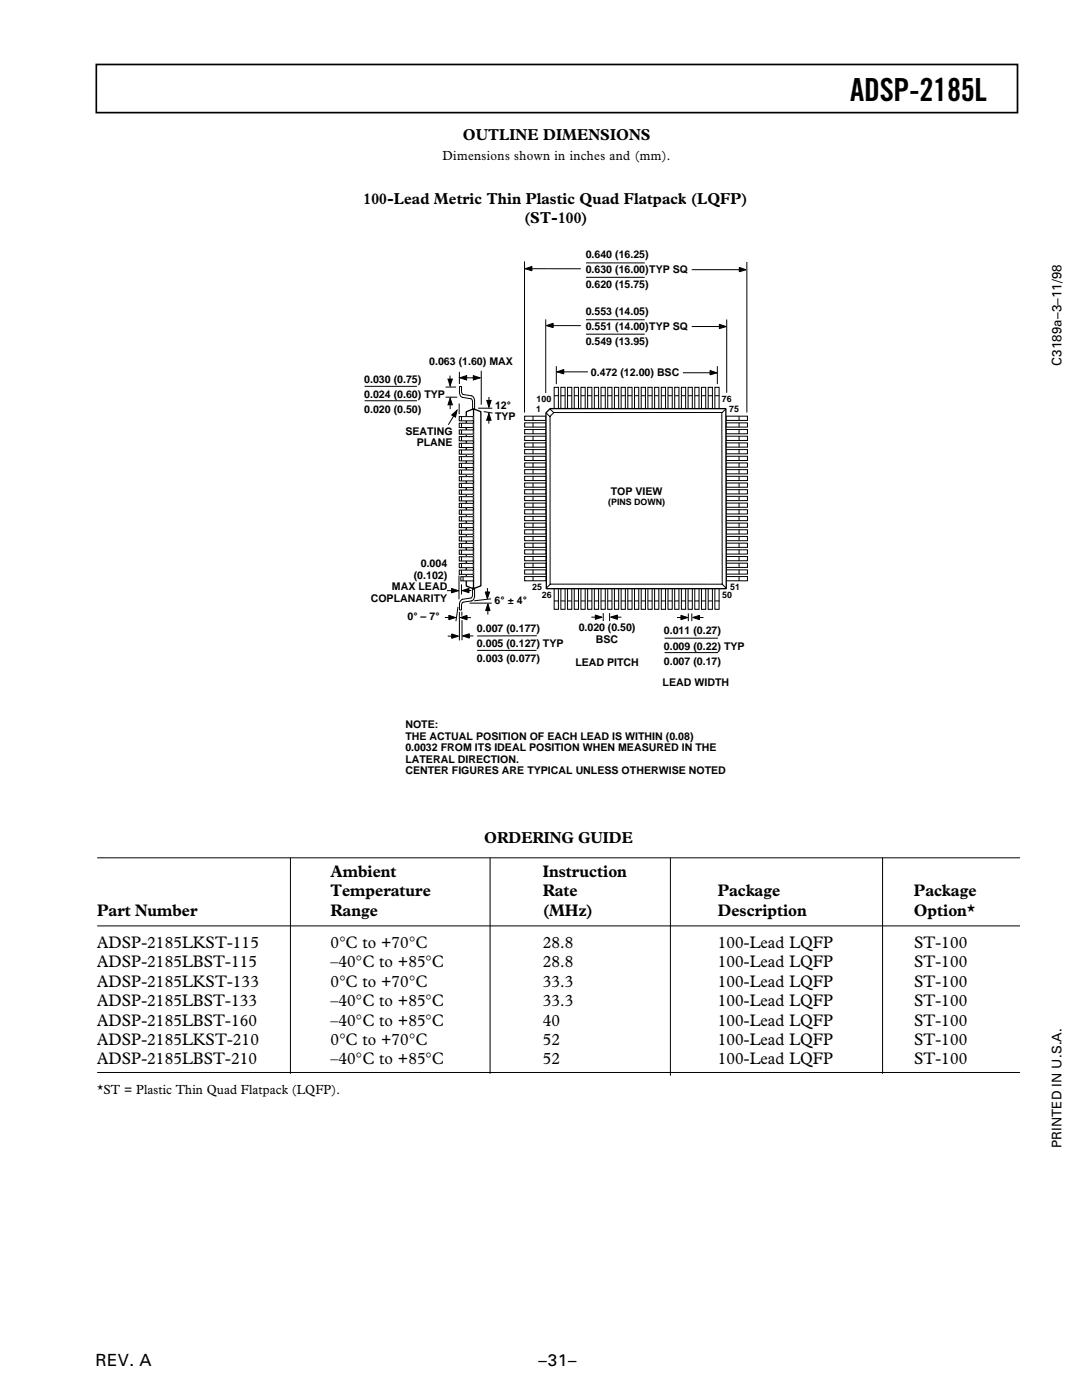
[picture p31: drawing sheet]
<svg xmlns="http://www.w3.org/2000/svg" width="216mm" height="279mm" viewBox="0 0 216 279" stroke-linecap="round" stroke-linejoin="round" font-family="sans-serif">
<defs><g id="words">
<text font-size="6.3" x="169.7" y="20.1">ADSP-2185L</text>
<g font-size="3.4">
<text x="66" y="175">Ambient</text>
<text x="66" y="178.9">Temperature</text>
<text x="108.3" y="178.9">Rate</text>
<text x="108.3" y="175">Instruction</text>
<text x="143.2" y="178.9">Package</text>
<text x="182.4" y="178.9">Package</text>
<text x="19.4" y="182.8">Part Number</text>
<text x="65.9" y="182.8">Range</text>
<text x="108.3" y="182.8">(MHz)</text>
<text x="143.2" y="182.8">Description</text>
<text x="182.4" y="182.8">Option*</text>
<text x="19.4" y="189.1">ADSP-2185LKST-115</text>
<text x="66" y="189.1">0°C to +70°C</text>
<text x="108.3" y="189.1">28.8</text>
<text x="143.2" y="189.1">100-Lead LQFP</text>
<text x="182.4" y="189.1">ST-100</text>
<text x="19.4" y="193">ADSP-2185LBST-115</text>
<text x="19.4" y="196.9">ADSP-2185LKST-133</text>
<text x="65.9" y="193">–40°C to +85°C</text>
<text x="66" y="196.9">0°C to +70°C</text>
<text x="108.3" y="196.9">33.3</text>
<text x="108.3" y="193">28.8</text>
<text x="143.2" y="196.9">100-Lead LQFP</text>
<text x="143.2" y="193">100-Lead LQFP</text>
<text x="182.4" y="196.9">ST-100</text>
<text x="182.4" y="193">ST-100</text>
<text x="19.4" y="200.8">ADSP-2185LBST-133</text>
<text x="65.9" y="200.8">–40°C to +85°C</text>
<text x="108.3" y="200.8">33.3</text>
<text x="143.2" y="200.8">100-Lead LQFP</text>
<text x="182.4" y="200.8">ST-100</text>
<text x="19.4" y="204.7">ADSP-2185LBST-160</text>
<text x="19.4" y="208.6">ADSP-2185LKST-210</text>
<text x="65.9" y="204.7">–40°C to +85°C</text>
<text x="66" y="208.6">0°C to +70°C</text>
<text x="108.3" y="208.6">52</text>
<text x="108.3" y="204.7">40</text>
<text x="143.2" y="208.6">100-Lead LQFP</text>
<text x="143.2" y="204.7">100-Lead LQFP</text>
<text x="182.4" y="208.6">ST-100</text>
<text x="182.4" y="204.7">ST-100</text>
<text x="19.4" y="212.4">ADSP-2185LBST-210</text>
<text x="65.9" y="212.4">–40°C to +85°C</text>
<text x="108.3" y="212.4">52</text>
<text x="143.2" y="212.4">100-Lead LQFP</text>
<text x="182.4" y="212.4">ST-100</text>
<text x="19.1" y="272.6">REV. A</text>
<text x="107.4" y="272.7">–31–</text>
</g>
<g font-size="3.2">
<text x="92.3" y="28">OUTLINE DIMENSIONS</text>
<text x="72.6" y="40.7">100-Lead Metric Thin Plastic Quad Flatpack (LQFP)</text>
<text x="104.6" y="44.6">(ST-100)</text>
<text x="96.6" y="168.1">ORDERING GUIDE</text>
</g>
<g font-size="2.6">
<text x="88.3" y="31.9">Dimensions shown in inches and (mm).</text>
<text x="211.8" y="73" transform="rotate(-90 211.8 73)">C3189a–3–11/98</text>
<text x="19.4" y="218.4">*ST = Plastic Thin Quad Flatpack (LQFP).</text>
<text x="211.8" y="229.2" transform="rotate(-90 211.8 229.2)">PRINTED IN U.S.A.</text>
</g>
<g font-size="2.1">
<text x="116.9" y="51.5">0.640 (16.25)</text>
<text x="116.9" y="54.5">0.630 (16.00)TYP SQ</text>
<text x="116.9" y="57.5">0.620 (15.75)</text>
<text x="116.9" y="62.9">0.553 (14.05)</text>
<text x="116.9" y="65.9">0.551 (14.00)TYP SQ</text>
<text x="116.9" y="68.9">0.549 (13.95)</text>
<text x="72.7" y="76.4">0.030 (0.75)</text>
<text x="85.6" y="72.9">0.063 (1.60) MAX</text>
<text x="117.9" y="74.9">0.472 (12.00) BSC</text>
<text x="72.7" y="79.5">0.024 (0.60) TYP</text>
<text x="72.7" y="82.5">0.020 (0.50)</text>
<text x="98.8" y="81.6">12°</text>
<text x="98.8" y="83.9">TYP</text>
<text x="80.9" y="86.8">SEATING</text>
<text x="83.1" y="89.1">PLANE</text>
<text x="121.9" y="98.8">TOP VIEW</text>
<text x="84" y="113.2">0.004</text>
<text x="78.2" y="117.8">MAX LEAD</text>
<text x="82.6" y="115.5">(0.102)</text>
<text x="74" y="120">COPLANARITY</text>
<text x="81.3" y="123.8">0° – 7°</text>
<text x="98.7" y="120.5">6° ± 4°</text>
<text x="115.5" y="126">0.020 (0.50)</text>
<text x="95.2" y="126">0.007 (0.177)</text>
<text x="95.2" y="129">0.005 (0.127) TYP</text>
<text x="118.9" y="128.2">BSC</text>
<text x="132.5" y="126.6">0.011 (0.27)</text>
<text x="132.5" y="129.7">0.009 (0.22) TYP</text>
<text x="95.2" y="132">0.003 (0.077)</text>
<text x="114.8" y="132.8">LEAD PITCH</text>
<text x="132.2" y="136.9">LEAD WIDTH</text>
<text x="132.5" y="132.7">0.007 (0.17)</text>
<text x="80.9" y="145.4">NOTE:</text>
<text x="80.9" y="147.7">THE ACTUAL POSITION OF EACH LEAD IS WITHIN (0.08)</text>
<text x="80.9" y="149.9">0.0032 FROM ITS IDEAL POSITION WHEN MEASURED IN THE</text>
<text x="80.9" y="152.2">LATERAL DIRECTION.</text>
<text x="80.9" y="154.5">CENTER FIGURES ARE TYPICAL UNLESS OTHERWISE NOTED</text>
</g>
<g font-size="1.8">
<text x="107" y="82.2">1</text>
<text x="107.1" y="80.2">100</text>
<text x="144" y="80.2">76</text>
<text x="145.5" y="82.2">75</text>
<text x="121.4" y="100.8">(PINS DOWN)</text>
<text x="106.2" y="117.7">25</text>
<text x="108.1" y="119.4">26</text>
<text x="144.1" y="119.4">50</text>
<text x="145.7" y="117.7">51</text>
</g>
</g></defs>
<path d="M19.2 12.9h183.8v9.6h-183.8z" fill="none" stroke="#000" stroke-width=".34"/>
<g fill="none" stroke="#000" stroke-width=".2">
<path d="M72.7 77.1h10.5M72.7 80h10.5M88.9 77.2h2.1M88.9 79.3h2.3M89.4 75.7h.9l-.5 1.3zM89.8 75v1.3M89.8 79.4l.5 1.4h-.9zM91.7 74.2v2.4M91.7 78.3a.94 .94 0 0 0 .7 1M91.8 75.4l1.3-.4v.8zM92.1 78v.4l.4 .3 1.5 .3M92.3 79.3l1.6 .3h.2l.2 .6"/>
<path d="M92.4 75.4h2.5M94 79a.94 .94 0 0 1 .7 1M94.5 75l1.3 .4-1.3 .4zM96 74v6.8M97.1 79.9h.9l-.4 1.4zM97.6 79.2v1.4M89.8 80.3v1.3M90.1 82.8l1.1-.9-.3 1.4zM90.6 82.9l-1.1 1.9M91.6 80.5v2.1M95.4 81.5h2.8M96.5 82.1l1.8 .3"/>
<path d="M97.5 83.2v1.3M97.6 82.5l.4 1.4h-.9zM19.4 171.2h184.1M58 171.2v43.1M97.8 171.2v43.1M133.8 171.2v43.5M176.1 171.2v43.1M19.4 184.8h184.1M19.4 214h184.1"/>
</g>
<path d="M89.4 75.7h.9l-.5 1.3zM91.8 75.4l1.3-.4v.8zM94.5 75l1.3 .4-1.3 .4zM97.1 79.9h.9l-.4 1.4zM89.8 79.4l.5 1.4h-.9zM90.1 82.8l1.1-.9-.3 1.4zM97.6 82.5l.4 1.4h-.9z" fill="#000"/>
<path d="M91.7 77.2h.4v.8l-.4 .3z" fill="#fff"/>
<path d="M92.1 78v-.8h-.4v1.1M94.3 80.3v1.3M94.7 80v1.6" fill="none" stroke="#000" stroke-width=".2"/>
<path d="M93 82.2l1.5-.6 1.5 .6v34.7l-1.5 .6-1.5-.5z" fill-rule="evenodd" fill="#fff"/>
<path d="M93 82.2l1.5-.6 1.5 .6v34.7l-1.5 .6-1.5-.5zM94.5 81.8v35.7" fill="none" stroke="#000" stroke-width=".26"/>
<path d="M91.6 83.1h2.8v.9h-2.8z" fill-rule="evenodd" fill="#fff"/>
<path d="M91.6 83.1h2.8v.9h-2.8zM92.1 83.2v.7" fill="none" stroke="#000" stroke-width=".2"/>
<path d="M91.6 84.5h2.8v.8h-2.8z" fill-rule="evenodd" fill="#fff"/>
<path d="M91.6 84.5h2.8v.8h-2.8zM92.1 84.6v.7" fill="none" stroke="#000" stroke-width=".2"/>
<path d="M91.6 85.8h2.8v.8h-2.8z" fill-rule="evenodd" fill="#fff"/>
<path d="M91.6 85.8h2.8v.8h-2.8zM92.1 85.9v.7" fill="none" stroke="#000" stroke-width=".2"/>
<path d="M91.6 87.1h2.8v.9h-2.8z" fill-rule="evenodd" fill="#fff"/>
<path d="M91.6 87.1h2.8v.9h-2.8zM92.1 87.2v.7" fill="none" stroke="#000" stroke-width=".2"/>
<path d="M91.6 88.5h2.8v.8h-2.8z" fill-rule="evenodd" fill="#fff"/>
<path d="M91.6 88.5h2.8v.8h-2.8zM92.1 88.6v.7" fill="none" stroke="#000" stroke-width=".2"/>
<path d="M91.6 89.8h2.8v.8h-2.8z" fill-rule="evenodd" fill="#fff"/>
<path d="M91.6 89.8h2.8v.8h-2.8zM92.1 89.9v.7" fill="none" stroke="#000" stroke-width=".2"/>
<path d="M91.6 91.1h2.8v.9h-2.8z" fill-rule="evenodd" fill="#fff"/>
<path d="M91.6 91.1h2.8v.9h-2.8zM92.1 91.2v.7" fill="none" stroke="#000" stroke-width=".2"/>
<path d="M91.6 92.5h2.8v.8h-2.8z" fill-rule="evenodd" fill="#fff"/>
<path d="M91.6 92.5h2.8v.8h-2.8zM92.1 92.5v.7" fill="none" stroke="#000" stroke-width=".2"/>
<path d="M91.6 93.8h2.8v.8h-2.8z" fill-rule="evenodd" fill="#fff"/>
<path d="M91.6 93.8h2.8v.8h-2.8zM92.1 93.9v.7" fill="none" stroke="#000" stroke-width=".2"/>
<path d="M91.6 95.1h2.8v.9h-2.8z" fill-rule="evenodd" fill="#fff"/>
<path d="M91.6 95.1h2.8v.9h-2.8zM92.1 95.2v.7" fill="none" stroke="#000" stroke-width=".2"/>
<path d="M91.6 96.5h2.8v.8h-2.8z" fill-rule="evenodd" fill="#fff"/>
<path d="M91.6 96.5h2.8v.8h-2.8zM92.1 96.5v.7" fill="none" stroke="#000" stroke-width=".2"/>
<path d="M91.6 97.8h2.8v.8h-2.8z" fill-rule="evenodd" fill="#fff"/>
<path d="M91.6 97.8h2.8v.8h-2.8zM92.1 97.9v.7" fill="none" stroke="#000" stroke-width=".2"/>
<path d="M91.6 99.1h2.8v.9h-2.8z" fill-rule="evenodd" fill="#fff"/>
<path d="M91.6 99.1h2.8v.9h-2.8zM92.1 99.2v.7" fill="none" stroke="#000" stroke-width=".2"/>
<path d="M91.6 100.5h2.8v.8h-2.8z" fill-rule="evenodd" fill="#fff"/>
<path d="M91.6 100.5h2.8v.8h-2.8zM92.1 100.5v.7" fill="none" stroke="#000" stroke-width=".2"/>
<path d="M91.6 101.8h2.8v.8h-2.8z" fill-rule="evenodd" fill="#fff"/>
<path d="M91.6 101.8h2.8v.8h-2.8zM92.1 101.9v.7" fill="none" stroke="#000" stroke-width=".2"/>
<path d="M91.6 103.1h2.8v.9h-2.8z" fill-rule="evenodd" fill="#fff"/>
<path d="M91.6 103.1h2.8v.9h-2.8zM92.1 103.2v.7" fill="none" stroke="#000" stroke-width=".2"/>
<path d="M91.6 104.5h2.8v.8h-2.8z" fill-rule="evenodd" fill="#fff"/>
<path d="M91.6 104.5h2.8v.8h-2.8zM92.1 104.5v.7" fill="none" stroke="#000" stroke-width=".2"/>
<path d="M91.6 105.8h2.8v.8h-2.8z" fill-rule="evenodd" fill="#fff"/>
<path d="M91.6 105.8h2.8v.8h-2.8zM92.1 105.9v.7" fill="none" stroke="#000" stroke-width=".2"/>
<path d="M91.6 107.1h2.8v.9h-2.8z" fill-rule="evenodd" fill="#fff"/>
<path d="M91.6 107.1h2.8v.9h-2.8zM92.1 107.2v.7" fill="none" stroke="#000" stroke-width=".2"/>
<path d="M91.6 108.4h2.8v.9h-2.8z" fill-rule="evenodd" fill="#fff"/>
<path d="M91.6 108.4h2.8v.9h-2.8zM92.1 108.5v.7" fill="none" stroke="#000" stroke-width=".2"/>
<path d="M91.6 109.8h2.8v.8h-2.8z" fill-rule="evenodd" fill="#fff"/>
<path d="M91.6 109.8h2.8v.8h-2.8zM92.1 109.9v.7" fill="none" stroke="#000" stroke-width=".2"/>
<path d="M91.6 111.1h2.8v.9h-2.8z" fill-rule="evenodd" fill="#fff"/>
<path d="M91.6 111.1h2.8v.9h-2.8zM92.1 111.2v.7" fill="none" stroke="#000" stroke-width=".2"/>
<path d="M91.6 112.4h2.8v.9h-2.8z" fill-rule="evenodd" fill="#fff"/>
<path d="M91.6 112.4h2.8v.9h-2.8zM92.1 112.5v.7" fill="none" stroke="#000" stroke-width=".2"/>
<path d="M91.6 113.8h2.8v.8h-2.8z" fill-rule="evenodd" fill="#fff"/>
<path d="M91.6 113.8h2.8v.8h-2.8zM92.1 113.9v.7" fill="none" stroke="#000" stroke-width=".2"/>
<path d="M92 115.1h2.5v.8h-2.5z" fill-rule="evenodd" fill="#fff"/>
<path d="M92 115.1h2.5v.8h-2.5zM92.4 119.6a.93 .93 0 0 0-.7 1M92.4 115.2v.6M94 119.9l-1.5 .3-.4 .3v.3M94.3 118.7l-.1 .3-.3 .4-1.6 .2M94.7 118.9a.93 .93 0 0 1-.7 1" fill="none" stroke="#000" stroke-width=".2"/>
<path d="M91.7 120.6l.4 .2v.9h-.4z" fill="#fff"/>
<g fill="none" stroke="#000" stroke-width=".2">
<path d="M89 117.9h1.8M90.1 117.4l1.4 .5-1.4 .4zM91.6 115v4.5M92.1 116.7v1.8M92.2 117.9l1.4-.5v.9zM92.6 117.9h1.4M94.3 117.3v1.3M94.7 117.4v1.5M96.8 118.1h.9l-.4 1.4zM97.3 117.5v1.3M97.9 119.5l-3.2 .4M88.9 123.2h1.3"/>
<path d="M89.4 127h1.4M89.6 122.8l1.3 .4-1.3 .5zM90.1 126.5l1.4 .5-1.4 .4zM91.4 121.2l-.4 2.7M91.7 122.2v5.5M91.7 120.6v1.1h.4v-.9M91.8 123.2l1.4-.4v.9zM92.2 122.2v.6M92.2 123.9v3.8M92.3 126.9l1.4-.4v.8zM92.5 123.3h1.4M93 126.9h1.3"/>
<path d="M93.8 120.4h4.2M95.3 129.8h11.6M97.3 121.2v1.3M97.4 120.5l.4 1.4h-.9zM107 126.9h-11.7"/>
</g>
<path d="M90.1 117.4l1.4 .5-1.4 .4zM92.2 117.9l1.4-.5v.9zM96.8 118.1h.9l-.4 1.4zM89.6 122.8l1.3 .4-1.3 .5zM90.1 126.5l1.4 .5-1.4 .4zM91.8 123.2l1.4-.4v.9zM92.3 126.9l1.4-.4v.8zM97.4 120.5l.4 1.4h-.9z" fill="#000"/>
<g fill="#fff">
<path d="M73.6 111.6h15.5v9.1h-15.5z" fill-rule="evenodd"/>
<path d="M136 117.3h.8v4.3h-.8z" fill-rule="evenodd"/>
</g>
<path d="M136 117.3h.8v4.3h-.8zM136 119.9h.7" fill="none" stroke="#000" stroke-width=".2"/>
<path d="M134.6 117.3h.9v4.3h-.9z" fill-rule="evenodd" fill="#fff"/>
<path d="M134.6 117.3h.9v4.3h-.9zM134.7 119.9h.7" fill="none" stroke="#000" stroke-width=".2"/>
<path d="M133.3 117.3h.8v4.3h-.8z" fill-rule="evenodd" fill="#fff"/>
<path d="M133.3 117.3h.8v4.3h-.8zM133.4 119.9h.7" fill="none" stroke="#000" stroke-width=".2"/>
<path d="M132 117.3h.8v4.3h-.8z" fill-rule="evenodd" fill="#fff"/>
<path d="M132 117.3h.8v4.3h-.8zM132 119.9h.7" fill="none" stroke="#000" stroke-width=".2"/>
<path d="M130.6 117.3h.9v4.3h-.9z" fill-rule="evenodd" fill="#fff"/>
<path d="M130.6 117.3h.9v4.3h-.9zM130.7 119.9h.7" fill="none" stroke="#000" stroke-width=".2"/>
<path d="M129.3 117.3h.8v4.3h-.8z" fill-rule="evenodd" fill="#fff"/>
<path d="M129.3 117.3h.8v4.3h-.8zM129.3 119.9h.7" fill="none" stroke="#000" stroke-width=".2"/>
<path d="M127.9 117.3h.9v4.3h-.9z" fill-rule="evenodd" fill="#fff"/>
<path d="M127.9 117.3h.9v4.3h-.9zM128 119.9h.7" fill="none" stroke="#000" stroke-width=".2"/>
<path d="M126.6 117.3h.9v4.3h-.9z" fill-rule="evenodd" fill="#fff"/>
<path d="M126.6 117.3h.9v4.3h-.9zM126.7 119.9h.7" fill="none" stroke="#000" stroke-width=".2"/>
<path d="M125.3 117.3h.8v4.3h-.8z" fill-rule="evenodd" fill="#fff"/>
<path d="M125.3 117.3h.8v4.3h-.8zM125.3 119.9h.7" fill="none" stroke="#000" stroke-width=".2"/>
<path d="M123.9 117.3h.9v4.3h-.9z" fill-rule="evenodd" fill="#fff"/>
<path d="M123.9 117.3h.9v4.3h-.9zM124 119.9h.7" fill="none" stroke="#000" stroke-width=".2"/>
<path d="M122.6 117.3h.8v4.3h-.8z" fill-rule="evenodd" fill="#fff"/>
<path d="M122.6 117.3h.8v4.3h-.8zM122.7 119.9h.7" fill="none" stroke="#000" stroke-width=".2"/>
<path d="M121.3 117.3h.8v4.3h-.8z" fill-rule="evenodd" fill="#fff"/>
<path d="M121.3 117.3h.8v4.3h-.8zM121.3 119.9h.7" fill="none" stroke="#000" stroke-width=".2"/>
<path d="M119.9 117.3h.9v4.3h-.9z" fill-rule="evenodd" fill="#fff"/>
<path d="M119.9 117.3h.9v4.3h-.9zM120 119.9h.7" fill="none" stroke="#000" stroke-width=".2"/>
<path d="M118.6 117.3h.8v4.3h-.8z" fill-rule="evenodd" fill="#fff"/>
<path d="M118.6 117.3h.8v4.3h-.8zM118.7 119.9h.7" fill="none" stroke="#000" stroke-width=".2"/>
<path d="M117.3 117.3h.8v4.3h-.8z" fill-rule="evenodd" fill="#fff"/>
<path d="M117.3 117.3h.8v4.3h-.8zM117.3 119.9h.7" fill="none" stroke="#000" stroke-width=".2"/>
<path d="M115.9 117.3h.9v4.3h-.9z" fill-rule="evenodd" fill="#fff"/>
<path d="M115.9 117.3h.9v4.3h-.9zM116 119.9h.7" fill="none" stroke="#000" stroke-width=".2"/>
<path d="M114.6 117.3h.8v4.3h-.8z" fill-rule="evenodd" fill="#fff"/>
<path d="M114.6 117.3h.8v4.3h-.8zM114.6 119.9h.7" fill="none" stroke="#000" stroke-width=".2"/>
<path d="M113.3 117.3h.8v4.3h-.8z" fill-rule="evenodd" fill="#fff"/>
<path d="M113.3 117.3h.8v4.3h-.8zM113.3 119.9h.7" fill="none" stroke="#000" stroke-width=".2"/>
<path d="M111.9 117.3h.9v4.3h-.9z" fill-rule="evenodd" fill="#fff"/>
<path d="M111.9 117.3h.9v4.3h-.9zM112 119.9h.7" fill="none" stroke="#000" stroke-width=".2"/>
<path d="M110.6 117.3h.8v4.3h-.8z" fill-rule="evenodd" fill="#fff"/>
<path d="M110.6 117.3h.8v4.3h-.8zM110.6 119.9h.7" fill="none" stroke="#000" stroke-width=".2"/>
<path d="M137.3 117.3h.8v4.3h-.8z" fill-rule="evenodd" fill="#fff"/>
<path d="M137.3 117.3h.8v4.3h-.8zM137.4 119.9h.7" fill="none" stroke="#000" stroke-width=".2"/>
<path d="M138.6 117.3h.9v4.3h-.9z" fill-rule="evenodd" fill="#fff"/>
<path d="M138.6 117.3h.9v4.3h-.9zM138.7 119.9h.7" fill="none" stroke="#000" stroke-width=".2"/>
<path d="M140 117.3h.8v4.3h-.8z" fill-rule="evenodd" fill="#fff"/>
<path d="M140 117.3h.8v4.3h-.8zM140.1 119.9h.7" fill="none" stroke="#000" stroke-width=".2"/>
<path d="M141.3 117.3h.9v4.3h-.9z" fill-rule="evenodd" fill="#fff"/>
<path d="M141.3 117.3h.9v4.3h-.9zM141.4 119.9h.7" fill="none" stroke="#000" stroke-width=".2"/>
<path d="M142.6 117.3h.9v4.3h-.9z" fill-rule="evenodd" fill="#fff"/>
<path d="M142.6 117.3h.9v4.3h-.9zM142.7 119.9h.7" fill="none" stroke="#000" stroke-width=".2"/>
<path d="M144.9 83.1h4.2v.8h-4.2z" fill-rule="evenodd" fill="#fff"/>
<path d="M144.9 83.1h4.2v.8h-4.2zM147.5 83.1v.7" fill="none" stroke="#000" stroke-width=".2"/>
<path d="M144.9 84.4h4.2v.8h-4.2z" fill-rule="evenodd" fill="#fff"/>
<path d="M144.9 84.4h4.2v.8h-4.2zM147.5 84.5v.7" fill="none" stroke="#000" stroke-width=".2"/>
<path d="M144.9 85.7h4.2v.9h-4.2z" fill-rule="evenodd" fill="#fff"/>
<path d="M144.9 85.7h4.2v.9h-4.2zM147.5 85.8v.7" fill="none" stroke="#000" stroke-width=".2"/>
<path d="M144.9 87.1h4.2v.8h-4.2z" fill-rule="evenodd" fill="#fff"/>
<path d="M144.9 87.1h4.2v.8h-4.2zM147.5 87.1v.7" fill="none" stroke="#000" stroke-width=".2"/>
<path d="M144.9 88.4h4.2v.8h-4.2z" fill-rule="evenodd" fill="#fff"/>
<path d="M144.9 88.4h4.2v.8h-4.2zM147.5 88.5v.7" fill="none" stroke="#000" stroke-width=".2"/>
<path d="M144.9 89.7h4.2v.9h-4.2z" fill-rule="evenodd" fill="#fff"/>
<path d="M144.9 89.7h4.2v.9h-4.2zM147.5 89.8v.7" fill="none" stroke="#000" stroke-width=".2"/>
<path d="M144.9 91.1h4.2v.8h-4.2z" fill-rule="evenodd" fill="#fff"/>
<path d="M144.9 91.1h4.2v.8h-4.2zM147.5 91.1v.7" fill="none" stroke="#000" stroke-width=".2"/>
<path d="M144.9 92.4h4.2v.8h-4.2z" fill-rule="evenodd" fill="#fff"/>
<path d="M144.9 92.4h4.2v.8h-4.2zM147.5 92.5v.7" fill="none" stroke="#000" stroke-width=".2"/>
<path d="M144.9 93.7h4.2v.9h-4.2z" fill-rule="evenodd" fill="#fff"/>
<path d="M144.9 93.7h4.2v.9h-4.2zM147.5 93.8v.7" fill="none" stroke="#000" stroke-width=".2"/>
<path d="M144.9 95.1h4.2v.8h-4.2z" fill-rule="evenodd" fill="#fff"/>
<path d="M144.9 95.1h4.2v.8h-4.2zM147.5 95.1v.7" fill="none" stroke="#000" stroke-width=".2"/>
<path d="M144.9 96.4h4.2v.8h-4.2z" fill-rule="evenodd" fill="#fff"/>
<path d="M144.9 96.4h4.2v.8h-4.2zM147.5 96.5v.7" fill="none" stroke="#000" stroke-width=".2"/>
<path d="M144.9 97.7h4.2v.9h-4.2z" fill-rule="evenodd" fill="#fff"/>
<path d="M144.9 97.7h4.2v.9h-4.2zM147.5 97.8v.7" fill="none" stroke="#000" stroke-width=".2"/>
<path d="M144.9 99.1h4.2v.8h-4.2z" fill-rule="evenodd" fill="#fff"/>
<path d="M144.9 99.1h4.2v.8h-4.2zM147.5 99.1v.7" fill="none" stroke="#000" stroke-width=".2"/>
<path d="M144.9 100.4h4.2v.8h-4.2z" fill-rule="evenodd" fill="#fff"/>
<path d="M144.9 100.4h4.2v.8h-4.2zM147.5 100.5v.7" fill="none" stroke="#000" stroke-width=".2"/>
<path d="M144.9 101.7h4.2v.9h-4.2z" fill-rule="evenodd" fill="#fff"/>
<path d="M144.9 101.7h4.2v.9h-4.2zM147.5 101.8v.7" fill="none" stroke="#000" stroke-width=".2"/>
<path d="M144.9 103.1h4.2v.8h-4.2z" fill-rule="evenodd" fill="#fff"/>
<path d="M144.9 103.1h4.2v.8h-4.2zM147.5 103.1v.7" fill="none" stroke="#000" stroke-width=".2"/>
<path d="M144.9 104.4h4.2v.8h-4.2z" fill-rule="evenodd" fill="#fff"/>
<path d="M144.9 104.4h4.2v.8h-4.2zM147.5 104.5v.7" fill="none" stroke="#000" stroke-width=".2"/>
<path d="M144.9 105.7h4.2v.9h-4.2z" fill-rule="evenodd" fill="#fff"/>
<path d="M144.9 105.7h4.2v.9h-4.2zM147.5 105.8v.7" fill="none" stroke="#000" stroke-width=".2"/>
<path d="M144.9 107.1h4.2v.8h-4.2z" fill-rule="evenodd" fill="#fff"/>
<path d="M144.9 107.1h4.2v.8h-4.2zM147.5 107.1v.7" fill="none" stroke="#000" stroke-width=".2"/>
<path d="M144.9 108.4h4.2v.8h-4.2z" fill-rule="evenodd" fill="#fff"/>
<path d="M144.9 108.4h4.2v.8h-4.2zM147.5 108.5v.7" fill="none" stroke="#000" stroke-width=".2"/>
<path d="M144.9 109.7h4.2v.9h-4.2z" fill-rule="evenodd" fill="#fff"/>
<path d="M144.9 109.7h4.2v.9h-4.2zM147.5 109.8v.7" fill="none" stroke="#000" stroke-width=".2"/>
<path d="M144.9 111.1h4.2v.8h-4.2z" fill-rule="evenodd" fill="#fff"/>
<path d="M144.9 111.1h4.2v.8h-4.2zM147.5 111.1v.7" fill="none" stroke="#000" stroke-width=".2"/>
<path d="M144.9 112.4h4.2v.8h-4.2z" fill-rule="evenodd" fill="#fff"/>
<path d="M144.9 112.4h4.2v.8h-4.2zM147.5 112.5v.7" fill="none" stroke="#000" stroke-width=".2"/>
<path d="M144.9 113.7h4.2v.9h-4.2z" fill-rule="evenodd" fill="#fff"/>
<path d="M144.9 113.7h4.2v.9h-4.2zM147.5 113.8v.7" fill="none" stroke="#000" stroke-width=".2"/>
<path d="M144.9 115.1h4.2v.8h-4.2z" fill-rule="evenodd" fill="#fff"/>
<path d="M144.9 115.1h4.2v.8h-4.2zM147.5 115.1v.7" fill="none" stroke="#000" stroke-width=".2"/>
<path d="M136 77.3h.8v4.3h-.8z" fill-rule="evenodd" fill="#fff"/>
<path d="M136 77.3h.8v4.3h-.8zM136 79h.7" fill="none" stroke="#000" stroke-width=".2"/>
<path d="M134.6 77.3h.9v4.3h-.9z" fill-rule="evenodd" fill="#fff"/>
<path d="M134.6 77.3h.9v4.3h-.9zM134.7 79h.7" fill="none" stroke="#000" stroke-width=".2"/>
<path d="M133.3 77.3h.8v4.3h-.8z" fill-rule="evenodd" fill="#fff"/>
<path d="M133.3 77.3h.8v4.3h-.8zM133.4 79h.7" fill="none" stroke="#000" stroke-width=".2"/>
<path d="M132 77.3h.8v4.3h-.8z" fill-rule="evenodd" fill="#fff"/>
<path d="M132 77.3h.8v4.3h-.8zM132 79h.7" fill="none" stroke="#000" stroke-width=".2"/>
<path d="M130.6 77.3h.9v4.3h-.9z" fill-rule="evenodd" fill="#fff"/>
<path d="M130.6 77.3h.9v4.3h-.9zM130.7 79h.7" fill="none" stroke="#000" stroke-width=".2"/>
<path d="M129.3 77.3h.8v4.3h-.8z" fill-rule="evenodd" fill="#fff"/>
<path d="M129.3 77.3h.8v4.3h-.8zM129.3 79h.7" fill="none" stroke="#000" stroke-width=".2"/>
<path d="M127.9 77.3h.9v4.3h-.9z" fill-rule="evenodd" fill="#fff"/>
<path d="M127.9 77.3h.9v4.3h-.9zM128 79h.7" fill="none" stroke="#000" stroke-width=".2"/>
<path d="M126.6 77.3h.9v4.3h-.9z" fill-rule="evenodd" fill="#fff"/>
<path d="M126.6 77.3h.9v4.3h-.9zM126.7 79h.7" fill="none" stroke="#000" stroke-width=".2"/>
<path d="M125.3 77.3h.8v4.3h-.8z" fill-rule="evenodd" fill="#fff"/>
<path d="M125.3 77.3h.8v4.3h-.8zM125.3 79h.7" fill="none" stroke="#000" stroke-width=".2"/>
<path d="M123.9 77.3h.9v4.3h-.9z" fill-rule="evenodd" fill="#fff"/>
<path d="M123.9 77.3h.9v4.3h-.9zM124 79h.7" fill="none" stroke="#000" stroke-width=".2"/>
<path d="M122.6 77.3h.8v4.3h-.8z" fill-rule="evenodd" fill="#fff"/>
<path d="M122.6 77.3h.8v4.3h-.8zM122.7 79h.7" fill="none" stroke="#000" stroke-width=".2"/>
<path d="M121.3 77.3h.8v4.3h-.8z" fill-rule="evenodd" fill="#fff"/>
<path d="M121.3 77.3h.8v4.3h-.8zM121.3 79h.7" fill="none" stroke="#000" stroke-width=".2"/>
<path d="M119.9 77.3h.9v4.3h-.9z" fill-rule="evenodd" fill="#fff"/>
<path d="M119.9 77.3h.9v4.3h-.9zM120 79h.7" fill="none" stroke="#000" stroke-width=".2"/>
<path d="M118.6 77.3h.8v4.3h-.8z" fill-rule="evenodd" fill="#fff"/>
<path d="M118.6 77.3h.8v4.3h-.8zM118.7 79h.7" fill="none" stroke="#000" stroke-width=".2"/>
<path d="M117.3 77.3h.8v4.3h-.8z" fill-rule="evenodd" fill="#fff"/>
<path d="M117.3 77.3h.8v4.3h-.8zM117.3 79h.7" fill="none" stroke="#000" stroke-width=".2"/>
<path d="M115.9 77.3h.9v4.3h-.9z" fill-rule="evenodd" fill="#fff"/>
<path d="M115.9 77.3h.9v4.3h-.9zM116 79h.7" fill="none" stroke="#000" stroke-width=".2"/>
<path d="M114.6 77.3h.8v4.3h-.8z" fill-rule="evenodd" fill="#fff"/>
<path d="M114.6 77.3h.8v4.3h-.8zM114.6 79h.7" fill="none" stroke="#000" stroke-width=".2"/>
<path d="M113.3 77.3h.8v4.3h-.8z" fill-rule="evenodd" fill="#fff"/>
<path d="M113.3 77.3h.8v4.3h-.8zM113.3 79h.7" fill="none" stroke="#000" stroke-width=".2"/>
<path d="M111.9 77.3h.9v4.3h-.9z" fill-rule="evenodd" fill="#fff"/>
<path d="M111.9 77.3h.9v4.3h-.9zM112 79h.7" fill="none" stroke="#000" stroke-width=".2"/>
<path d="M110.6 77.3h.8v4.3h-.8z" fill-rule="evenodd" fill="#fff"/>
<path d="M110.6 77.3h.8v4.3h-.8zM110.6 79h.7" fill="none" stroke="#000" stroke-width=".2"/>
<path d="M137.3 77.3h.8v4.3h-.8z" fill-rule="evenodd" fill="#fff"/>
<path d="M137.3 77.3h.8v4.3h-.8zM137.4 79h.7" fill="none" stroke="#000" stroke-width=".2"/>
<path d="M138.6 77.3h.9v4.3h-.9z" fill-rule="evenodd" fill="#fff"/>
<path d="M138.6 77.3h.9v4.3h-.9zM138.7 79h.7" fill="none" stroke="#000" stroke-width=".2"/>
<path d="M140 77.3h.8v4.3h-.8z" fill-rule="evenodd" fill="#fff"/>
<path d="M140 77.3h.8v4.3h-.8zM140.1 79h.7" fill="none" stroke="#000" stroke-width=".2"/>
<path d="M141.3 77.3h.9v4.3h-.9z" fill-rule="evenodd" fill="#fff"/>
<path d="M141.3 77.3h.9v4.3h-.9zM141.4 79h.7" fill="none" stroke="#000" stroke-width=".2"/>
<path d="M142.6 77.3h.9v4.3h-.9z" fill-rule="evenodd" fill="#fff"/>
<path d="M142.6 77.3h.9v4.3h-.9zM142.7 79h.7" fill="none" stroke="#000" stroke-width=".2"/>
<path d="M104.7 83.1h4.3v.8h-4.3z" fill-rule="evenodd" fill="#fff"/>
<path d="M104.7 83.1h4.3v.8h-4.3zM106.4 83.1v.7" fill="none" stroke="#000" stroke-width=".2"/>
<path d="M104.7 84.4h4.3v.8h-4.3z" fill-rule="evenodd" fill="#fff"/>
<path d="M104.7 84.4h4.3v.8h-4.3zM106.4 84.5v.7" fill="none" stroke="#000" stroke-width=".2"/>
<path d="M104.7 85.7h4.3v.9h-4.3z" fill-rule="evenodd" fill="#fff"/>
<path d="M104.7 85.7h4.3v.9h-4.3zM106.4 85.8v.7" fill="none" stroke="#000" stroke-width=".2"/>
<path d="M104.7 87.1h4.3v.8h-4.3z" fill-rule="evenodd" fill="#fff"/>
<path d="M104.7 87.1h4.3v.8h-4.3zM106.4 87.1v.7" fill="none" stroke="#000" stroke-width=".2"/>
<path d="M104.7 88.4h4.3v.8h-4.3z" fill-rule="evenodd" fill="#fff"/>
<path d="M104.7 88.4h4.3v.8h-4.3zM106.4 88.5v.7" fill="none" stroke="#000" stroke-width=".2"/>
<path d="M104.7 89.7h4.3v.9h-4.3z" fill-rule="evenodd" fill="#fff"/>
<path d="M104.7 89.7h4.3v.9h-4.3zM106.4 89.8v.7" fill="none" stroke="#000" stroke-width=".2"/>
<path d="M104.7 91.1h4.3v.8h-4.3z" fill-rule="evenodd" fill="#fff"/>
<path d="M104.7 91.1h4.3v.8h-4.3zM106.4 91.1v.7" fill="none" stroke="#000" stroke-width=".2"/>
<path d="M104.7 92.4h4.3v.8h-4.3z" fill-rule="evenodd" fill="#fff"/>
<path d="M104.7 92.4h4.3v.8h-4.3zM106.4 92.5v.7" fill="none" stroke="#000" stroke-width=".2"/>
<path d="M104.7 93.7h4.3v.9h-4.3z" fill-rule="evenodd" fill="#fff"/>
<path d="M104.7 93.7h4.3v.9h-4.3zM106.4 93.8v.7" fill="none" stroke="#000" stroke-width=".2"/>
<path d="M104.7 95.1h4.3v.8h-4.3z" fill-rule="evenodd" fill="#fff"/>
<path d="M104.7 95.1h4.3v.8h-4.3zM106.4 95.1v.7" fill="none" stroke="#000" stroke-width=".2"/>
<path d="M104.7 96.4h4.3v.8h-4.3z" fill-rule="evenodd" fill="#fff"/>
<path d="M104.7 96.4h4.3v.8h-4.3zM106.4 96.5v.7" fill="none" stroke="#000" stroke-width=".2"/>
<path d="M104.7 97.7h4.3v.9h-4.3z" fill-rule="evenodd" fill="#fff"/>
<path d="M104.7 97.7h4.3v.9h-4.3zM106.4 97.8v.7" fill="none" stroke="#000" stroke-width=".2"/>
<path d="M104.7 99.1h4.3v.8h-4.3z" fill-rule="evenodd" fill="#fff"/>
<path d="M104.7 99.1h4.3v.8h-4.3zM106.4 99.1v.7" fill="none" stroke="#000" stroke-width=".2"/>
<path d="M104.7 100.4h4.3v.8h-4.3z" fill-rule="evenodd" fill="#fff"/>
<path d="M104.7 100.4h4.3v.8h-4.3zM106.4 100.5v.7" fill="none" stroke="#000" stroke-width=".2"/>
<path d="M104.7 101.7h4.3v.9h-4.3z" fill-rule="evenodd" fill="#fff"/>
<path d="M104.7 101.7h4.3v.9h-4.3zM106.4 101.8v.7" fill="none" stroke="#000" stroke-width=".2"/>
<path d="M104.7 103.1h4.3v.8h-4.3z" fill-rule="evenodd" fill="#fff"/>
<path d="M104.7 103.1h4.3v.8h-4.3zM106.4 103.1v.7" fill="none" stroke="#000" stroke-width=".2"/>
<path d="M104.7 104.4h4.3v.8h-4.3z" fill-rule="evenodd" fill="#fff"/>
<path d="M104.7 104.4h4.3v.8h-4.3zM106.4 104.5v.7" fill="none" stroke="#000" stroke-width=".2"/>
<path d="M104.7 105.7h4.3v.9h-4.3z" fill-rule="evenodd" fill="#fff"/>
<path d="M104.7 105.7h4.3v.9h-4.3zM106.4 105.8v.7" fill="none" stroke="#000" stroke-width=".2"/>
<path d="M104.7 107.1h4.3v.8h-4.3z" fill-rule="evenodd" fill="#fff"/>
<path d="M104.7 107.1h4.3v.8h-4.3zM106.4 107.1v.7" fill="none" stroke="#000" stroke-width=".2"/>
<path d="M104.7 108.4h4.3v.8h-4.3z" fill-rule="evenodd" fill="#fff"/>
<path d="M104.7 108.4h4.3v.8h-4.3zM106.4 108.5v.7" fill="none" stroke="#000" stroke-width=".2"/>
<path d="M104.7 109.7h4.3v.9h-4.3z" fill-rule="evenodd" fill="#fff"/>
<path d="M104.7 109.7h4.3v.9h-4.3zM106.4 109.8v.7" fill="none" stroke="#000" stroke-width=".2"/>
<path d="M104.7 111.1h4.3v.8h-4.3z" fill-rule="evenodd" fill="#fff"/>
<path d="M104.7 111.1h4.3v.8h-4.3zM106.4 111.1v.7" fill="none" stroke="#000" stroke-width=".2"/>
<path d="M104.7 112.4h4.3v.8h-4.3z" fill-rule="evenodd" fill="#fff"/>
<path d="M104.7 112.4h4.3v.8h-4.3zM106.4 112.5v.7" fill="none" stroke="#000" stroke-width=".2"/>
<path d="M104.7 113.7h4.3v.9h-4.3z" fill-rule="evenodd" fill="#fff"/>
<path d="M104.7 113.7h4.3v.9h-4.3zM106.4 113.8v.7" fill="none" stroke="#000" stroke-width=".2"/>
<path d="M104.7 115.1h4.3v.8h-4.3z" fill-rule="evenodd" fill="#fff"/>
<path d="M104.7 115.1h4.3v.8h-4.3zM106.4 115.1v.7" fill="none" stroke="#000" stroke-width=".2"/>
<path d="M108.9 82.4l.9-.9 35 .1 .1 35.9h-35.9z" fill-rule="evenodd" fill="#fff"/>
<path d="M108.9 82.4l.9-.9 35 .1 .1 35.9h-35.9z" fill="none" stroke="#000" stroke-width=".26"/>
<path d="M109.8 83.1l.7-.8h33.5l.1 34.3h-34.3z" fill-rule="evenodd" fill="#fff"/>
<g fill="none" stroke="#000" stroke-width=".2">
<path d="M104.7 52.3v29.9M104.8 53.6l1.3-.4v.8zM105.8 53.6h10M117 52.5h11.5M117 55.3h11.5M138.1 53.8h10.1M147.5 53.4l1.4 .4-1.4 .4zM149 52.4v29.8M108.9 63.8v14.5M109 65l1.4-.5v.9zM109.4 65h6.4M111 73.2v3.4"/>
<path d="M111.1 74.2l1.4-.5v.9zM111.1 74.2h6.1M117 63.8h11.5M117 66.7h11.5M136.4 74.4h6.6M138.1 65.2h6.4M141.7 73.9l1.3 .5-1.3 .4zM143.1 73.2v3.4M143.5 64.7l1.4 .5-1.4 .4zM145 63.9v14.4M109.1 82.5l.6 .6M109.8 83.1l.7-.8h33.5l.1 34.3h-34.3z"/>
<path d="M109.8 81.7l.7 .6M144.8 81.7l-.7 .6M109.7 116.6l-.7 .8M144.1 116.6l.8 .8M118.1 123.2h1.4M118.8 122.7l1.3 .5-1.3 .4zM120.4 122.5v1.3M121.6 122.5v1.3M121.8 123.2l1.4-.5v.9zM122.5 123.2h1.4M132.7 127.4h10.5M132.7 130.2h10.5"/>
<path d="M135.2 123.2h1.3M135.9 122.8l1.3 .4-1.3 .5zM137.3 122.5v1.4M138 122.5v1.4M138.2 123.2l1.4-.4v.9zM138.9 123.2h1.4"/>
</g>
<path d="M104.8 53.6l1.3-.4v.8zM147.5 53.4l1.4 .4-1.4 .4zM109 65l1.4-.5v.9zM111.1 74.2l1.4-.5v.9zM141.7 73.9l1.3 .5-1.3 .4zM143.5 64.7l1.4 .5-1.4 .4zM118.8 122.7l1.3 .5-1.3 .4zM121.8 123.2l1.4-.5v.9zM135.9 122.8l1.3 .4-1.3 .5zM138.2 123.2l1.4-.4v.9z" fill="#000"/>
<use href="#words"/>
</svg>
